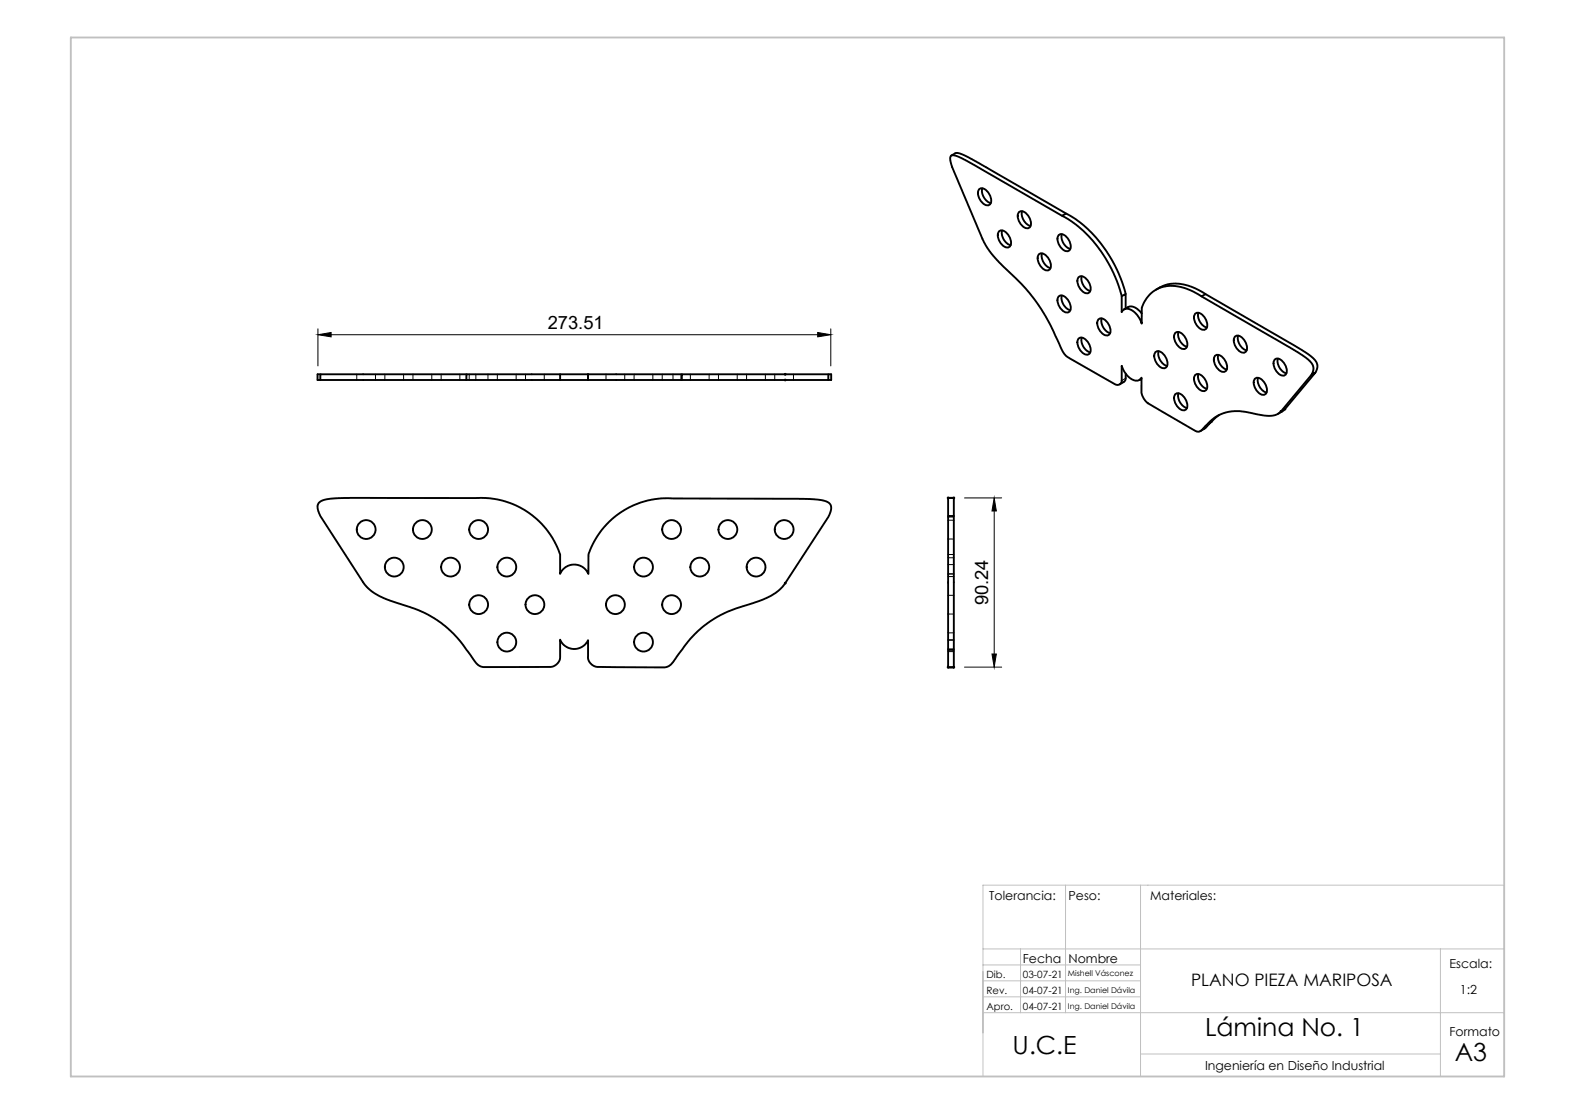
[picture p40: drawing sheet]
<svg xmlns="http://www.w3.org/2000/svg" width="420mm" height="297mm" viewBox="0 0 420 297" stroke-linecap="round" stroke-linejoin="round" font-family="sans-serif">
<defs><g id="words">
<g font-size="6.7">
<text x="270" y="281">U.C.E</text>
<text x="321.3" y="276.2">Lámina No. 1</text>
<text x="387.9" y="282.8">A3</text>
</g>
<g font-size="4.9">
<text x="146.1" y="87.7">273.51</text>
<text x="263.6" y="161.4" transform="rotate(-90 263.6 161.4)">90.24</text>
</g>
<text font-size="4.6" x="317.6" y="262.9">PLANO PIEZA MARIPOSA</text>
<g font-size="3.3">
<text x="263.8" y="240">Tolerancia:</text>
<text x="284.9" y="240">Peso:</text>
<text x="306.7" y="240">Materiales:</text>
<text x="272.8" y="256.8">Fecha</text>
<text x="284.9" y="256.8">Nombre</text>
<text x="386.5" y="258.1">Escala:</text>
<text x="389.3" y="265.1">1:2</text>
<text x="386.5" y="276.2">Formato</text>
<text x="321.3" y="285.3">Ingeniería en Diseño Industrial</text>
</g>
<g font-size="2.7">
<text x="263.1" y="260.8">Dib.</text>
<text x="272.8" y="260.8">03-07-21</text>
<text x="263.1" y="265.1">Rev.</text>
<text x="263.1" y="269.2">Apro.</text>
<text x="272.8" y="265">04-07-21</text>
<text x="272.8" y="269.2">04-07-21</text>
</g>
<g font-size="2.1">
<text x="284.8" y="260.3">Mishell Vásconez</text>
<text x="284.8" y="264.6">Ing. Daniel Dávila</text>
<text x="284.8" y="268.9">Ing. Daniel Dávila</text>
</g>
</g></defs>
<!-- layer: Capa 1 -->
<g fill="none" stroke="#000" stroke-width=".27">
<path d="M84.8 87.7v9.9M84.8 89.2l3.5-.6v1.2zM88.3 89.2h129.8M95.1 99.8v1.5M100.1 99.8v1.5M102.6 99.8v1.5M107.6 99.8v1.5M110.1 99.8v1.5M115.1 99.8v1.5M117.6 99.8v1.5M122.6 99.8v1.5M125.1 99.8v1.5"/>
<path d="M126.9 99.8v1.5M130.1 99.8v1.5M132.6 99.8v1.5M137.6 99.8v1.5M140.1 99.8v1.5M145.1 99.8v1.5M156.8 99.8v1.5M156.9 99.8v1.5M161.6 99.8v1.5M166.6 99.8v1.5M169.1 99.8v1.5M174.1 99.8v1.5"/>
<path d="M176.6 99.8v1.5M179.5 99.8v1.5M181.6 99.8v1.5M184.1 99.8v1.5M189.1 99.8v1.5M191.6 99.8v1.5M196.6 99.8v1.5M199.1 99.8v1.5M204.1 99.8v1.5M206.6 99.8v1.5M211.6 99.8v1.5M218.1 88.6l3.4 .6-3.4 .6z"/>
<path d="M221.5 87.7v9.9M300.2 100.8l-1.1 .7M342.7 109.1l-1.1 .6M252.8 132.8h1.6M252.8 132.9h1.6M252.8 137.8h1.6M252.8 138.7h1.6M257.2 132.8h9.9M265.1 136.2v38.2M265.1 132.8l.6 3.4h-1.2zM252.8 147.8h1.6M252.8 153h1.6"/>
<path d="M252.8 148.7h1.6M252.8 153.7h1.6M252.8 143.7h1.6M252.8 158.7h1.6M252.8 150.5h1.6M252.8 173.3h1.6M252.8 170.7h1.6M252.8 170.6h1.6M252.8 168.7h1.6M252.8 173.7h1.6M252.8 163.7h1.6M252.8 173h1.6"/>
<path d="M257.2 177.9h9.9M264.5 174.4h1.2l-.6 3.5z"/>
<circle cx="209.4" cy="99.8" r=".24"/>
<circle cx="209.4" cy="101.3" r=".24"/>
<circle cx="341.6" cy="109.7" r=".24"/>
<circle cx="342.7" cy="109.1" r=".24"/>
<circle cx="252.8" cy="132.7" r=".24"/>
<circle cx="254.3" cy="132.7" r=".24"/>
<circle cx="209.4" cy="155.5" r=".24"/>
<circle cx="252.8" cy="177.9" r=".24"/>
<circle cx="254.3" cy="177.9" r=".24"/>
</g>
<g fill="#000">
<path d="M84.8 89.2l3.5-.6v1.2zM218.1 88.6l3.4 .6-3.4 .6zM265.1 132.8l.6 3.4h-1.2zM264.5 174.4h1.2l-.6 3.5z"/>
<circle cx="209.4" cy="99.8" r=".24"/>
<circle cx="209.4" cy="101.3" r=".24"/>
<circle cx="341.6" cy="109.7" r=".24"/>
<circle cx="342.7" cy="109.1" r=".24"/>
<circle cx="252.8" cy="132.7" r=".24"/>
<circle cx="254.3" cy="132.7" r=".24"/>
<circle cx="209.4" cy="155.5" r=".24"/>
<circle cx="252.8" cy="177.9" r=".24"/>
<circle cx="254.3" cy="177.9" r=".24"/>
</g>
<g fill="none" stroke="#000" stroke-width=".51">
<path d="M253.7 41.5l1.1-.6 .5-.1 2.7 1 26.3 15.1M261 50.6a1.57 1.57 0 0 1 2.4 .6l.4 .5a2.22 2.22 0 0 1 0 2.9 2.21 2.21 0 0 1-2.5-1.4 2.81 2.81 0 0 1-.3-2.6zM261.9 50.2a3.5 3.5 0 0 0 2.3 4M271.6 56.7a1.57 1.57 0 0 1 2.5 .6l.3 .6a2.22 2.22 0 0 1 0 2.9 2.21 2.21 0 0 1-2.5-1.5 2.81 2.81 0 0 1-.3-2.6zM272.6 56.3a3.5 3.5 0 0 0 2.2 3.9M283.2 57.5l3.1 1.9a35.9 35.9 0 0 1 12.8 19.6l1.1-.6v3.8M266.3 61.8a1.57 1.57 0 0 1 2.4 .7l.4 .5a2.22 2.22 0 0 1 0 2.9 2.21 2.21 0 0 1-2.5-1.5 2.81 2.81 0 0 1-.3-2.6zM267.2 61.4a3.5 3.5 0 0 0 2.3 4M276.9 67.9a1.57 1.57 0 0 1 2.5 .7l.3 .5a2.22 2.22 0 0 1 0 2.9 2.21 2.21 0 0 1-2.5-1.4 2.81 2.81 0 0 1-.3-2.7zM277.9 67.5a3.5 3.5 0 0 0 2.2 4M282.2 62.8a1.57 1.57 0 0 1 2.5 .6l.3 .6a2.22 2.22 0 0 1 0 2.9 2.21 2.21 0 0 1-2.5-1.5 2.81 2.81 0 0 1-.3-2.6zM282.2 79.1a1.57 1.57 0 0 1 2.5 .7l.3 .5a2.22 2.22 0 0 1 0 2.9 2.21 2.21 0 0 1-2.5-1.4 2.81 2.81 0 0 1-.3-2.7z"/>
<path d="M283.2 62.4a3.5 3.5 0 0 0 2.2 4M283.2 78.8a3.5 3.5 0 0 0 2.2 3.9M287.5 74a1.57 1.57 0 0 1 2.5 .7l.3 .5a2.22 2.22 0 0 1 0 2.9 2.21 2.21 0 0 1-2.5-1.5 2.81 2.81 0 0 1-.3-2.6zM288.5 73.6a3.5 3.5 0 0 0 2.2 4M299.1 79v4.2l.4-.5 .7-.4 1.5 .3 1.6 1.5 1.2 2.2v-4.3a8.3 8.3 0 0 1 11-5.3 18 18 0 0 1 4.9 2.3l1.1-.6 26.9 15.7 1.7 1.3 1 1.3 .2 1.1-.5 1.5M300.2 78.4l-.8-2.8-1.5-3.7-1.5-2.8-1.8-2.8a29 29 0 0 0-10.3-9.4l-1.1 .6-26.9-15.4-2-.7-.6 .1-.3 .4 .1 1.1 .4 1.6 8.9 20.7 1.4 2.1 1.7 1.9 6.6 6.5 3.4 4.1 1.9 2.7 2.1 3.6 3.3 7.1 .9 1.4 1.3 .9 12.3 7 .9-.1 .5-.6v-4.4l1.2 2.2 1.3 1.3 .8 .4 .9 .1 .7-.3 .4-.5 .1 4.3 .5 1.3 1.2 1.3 12.9 7.4 .6 .1 .5-.3 1.9-1.8M308.2 77.2l2.9-1.3 1.4-.3h1.8l3.4 .8 3.8 2M320.4 79l24.4 14.1 3.4 2.2 1.6 1.5 .4 1 .1 .6-.6 1.5 1.1-.6-8.3 10-1.7 1M85.4 99.8h-.7v1.5h.7v-1.5h39M149.4 99.8h-25v1.5h-39M156.8 99.8h-7.4v1.5h-25M156.8 99.8h25"/>
<path d="M156.8 99.8v1.5M220.9 99.8h-39.1v1.5h-25M287.5 90.4a1.57 1.57 0 0 1 2.5 .6l.3 .6a2.22 2.22 0 0 1 0 2.9 2.21 2.21 0 0 1-2.5-1.5 2.81 2.81 0 0 1-.3-2.6zM288.5 90a3.5 3.5 0 0 0 2.2 3.9M292.8 85.2a1.57 1.57 0 0 1 2.5 .7l.3 .5a2.22 2.22 0 0 1 0 2.9 2.21 2.21 0 0 1-2.5-1.4 2.81 2.81 0 0 1-.3-2.7zM293.8 84.9a3.5 3.5 0 0 0 2.2 3.9M299.7 82.5l1.1-.6a3.3 3.3 0 0 1 3.7 1.7M300.2 99.6l-.1 1.8-1.5 1.1M308 94a1.57 1.57 0 0 1 2.5 .6l.3 .6a2.22 2.22 0 0 1 0 2.9 2.21 2.21 0 0 1-2.5-1.5 2.81 2.81 0 0 1-.3-2.6zM309 93.6a3.5 3.5 0 0 0 2.2 4M313.3 88.9a1.57 1.57 0 0 1 2.5 .6l.3 .6a2.22 2.22 0 0 1 0 2.9 2.21 2.21 0 0 1-2.5-1.5 2.81 2.81 0 0 1-.3-2.6zM314.2 88.5a3.5 3.5 0 0 0 2.3 3.9"/>
<path d="M318.6 83.7a1.57 1.57 0 0 1 2.5 .7l.3 .5a2.22 2.22 0 0 1 0 2.9 2.21 2.21 0 0 1-2.5-1.4 2.81 2.81 0 0 1-.3-2.7zM319.6 99.7a3.5 3.5 0 0 0 2.2 4M319.6 83.4a3.5 3.5 0 0 0 2.2 3.9M323.9 95a1.57 1.57 0 0 1 2.5 .6l.3 .5a2.22 2.22 0 0 1 0 2.9 2.21 2.21 0 0 1-2.5-1.4 2.81 2.81 0 0 1-.3-2.6zM324.9 94.6a3.5 3.5 0 0 0 2.2 3.9M329.2 89.8a1.57 1.57 0 0 1 2.5 .7l.3 .5a2.22 2.22 0 0 1 0 2.9 2.21 2.21 0 0 1-2.5-1.4 2.81 2.81 0 0 1-.3-2.7zM330.2 89.5a3.5 3.5 0 0 0 2.2 3.9M339.8 96a1.57 1.57 0 0 1 2.5 .6l.3 .5a2.22 2.22 0 0 1 0 2.9 2.21 2.21 0 0 1-2.5-1.4 2.81 2.81 0 0 1-.3-2.6zM340.8 95.6a3.5 3.5 0 0 0 2.2 3.9M349.7 99.9l-8.1 9.8a5.2 5.2 0 0 1-5.2 1l-5.5-1a10 10 0 0 0-8.8 3.3l1-.6-1.6 1.7-1.4 .8M149.4 101.3h7.4M181.8 101.3h39.1v-1.5h.7v1.5h-.7"/>
<path d="M304.4 101l-.6 .3M313.3 105.2a1.57 1.57 0 0 1 2.5 .7l.3 .5a2.22 2.22 0 0 1 0 2.9 2.21 2.21 0 0 1-2.5-1.5 2.81 2.81 0 0 1-.3-2.6zM314.2 104.8a3.5 3.5 0 0 0 2.3 4M318.6 100.1a1.57 1.57 0 0 1 2.5 .6l.3 .6a2.22 2.22 0 0 1 0 2.9 2.21 2.21 0 0 1-2.5-1.5 2.81 2.81 0 0 1-.3-2.6zM325.1 110.6l-2 1.8M334.6 101.1a1.57 1.57 0 0 1 2.4 .6l.3 .6a2.22 2.22 0 0 1 0 2.9 2.21 2.21 0 0 1-2.5-1.5 2.81 2.81 0 0 1-.2-2.6zM335.5 100.7a3.5 3.5 0 0 0 2.2 4M85.2 133.9l.6-.4 1.1-.4 4-.3h36.4a22.2 22.2 0 0 1 22.1 15v5.2l.6-1 .9-.8 1.2-.6 1.3-.1 1.2 .3 .9 .5 .9 .8 .5 .9v-5.2a22.2 22.2 0 0 1 22.6-14.9l35.7 .1 4.1 .4 1.7 .6 .5 .7 .1 .9-.7 2.2-11.5 17.7a14.6 14.6 0 0 1-8.4 5.2l-6.7 2.3a29.8 29.8 0 0 0-13.6 11.7l-.9 1.3a3.3 3.3 0 0 1-3.3 1.9l-17.6-.2-1.1-.5-.9-1.4-.1-5.1-.6 .9-1.1 .9-1.2 .5h-1l-1.3-.3-1-.5-1.2-1.7-.1 5.4-.9 1.2-1.1 .6-18.3 .1-.7-.1a5.9 5.9 0 0 1-2.8-3l-1-1.4a28.6 28.6 0 0 0-16.6-11.9 29.6 29.6 0 0 1-7.9-3.2 10.4 10.4 0 0 1-3.1-2.9l-11.5-17.7-.7-2.3 .1-.8zM252.8 132.7v4.9h1.6v35.6M252.8 137.6v35.6h1.6v4.7M254.4 132.7v4.9M254.4 132.7h-1.6h1.6"/>
<path d="M252.8 177.9h1.6M252.8 173.2v4.7"/>
<circle cx="97.6" cy="141.2" r="2.51"/>
<circle cx="105.1" cy="151.2" r="2.51"/>
<circle cx="112.6" cy="141.2" r="2.51"/>
<circle cx="120.1" cy="151.2" r="2.51"/>
<circle cx="127.6" cy="141.2" r="2.51"/>
<circle cx="135.2" cy="151.2" r="2.51"/>
<circle cx="171.6" cy="151.2" r="2.51"/>
<circle cx="179.1" cy="141.2" r="2.51"/>
<circle cx="186.6" cy="151.2" r="2.51"/>
<circle cx="194.1" cy="141.2" r="2.51"/>
<circle cx="201.6" cy="151.2" r="2.51"/>
<circle cx="209.1" cy="141.2" r="2.51"/>
<circle cx="127.6" cy="161.2" r="2.51"/>
<circle cx="135.2" cy="171.2" r="2.51"/>
<circle cx="142.6" cy="161.2" r="2.51"/>
<circle cx="164.1" cy="161.2" r="2.51"/>
<circle cx="171.6" cy="171.2" r="2.51"/>
<circle cx="179.1" cy="161.2" r="2.51"/>
</g>
<path d="M262.1 236h139v51h-139zM284.1 236v34M304.1 236v51M262.1 253h139M262.1 257.3h42M272.1 253v17M384.1 253v34M262.1 270h139M262.1 261.5h42M262.1 265.8h42M304.1 281h80" fill="none" stroke="#c0c0c0" stroke-width=".27"/>
<path d="M18.9 10h382.2v277h-382.2z" fill="none" stroke="#c0c0c0" stroke-width=".5"/>
<use href="#words"/>
</svg>
